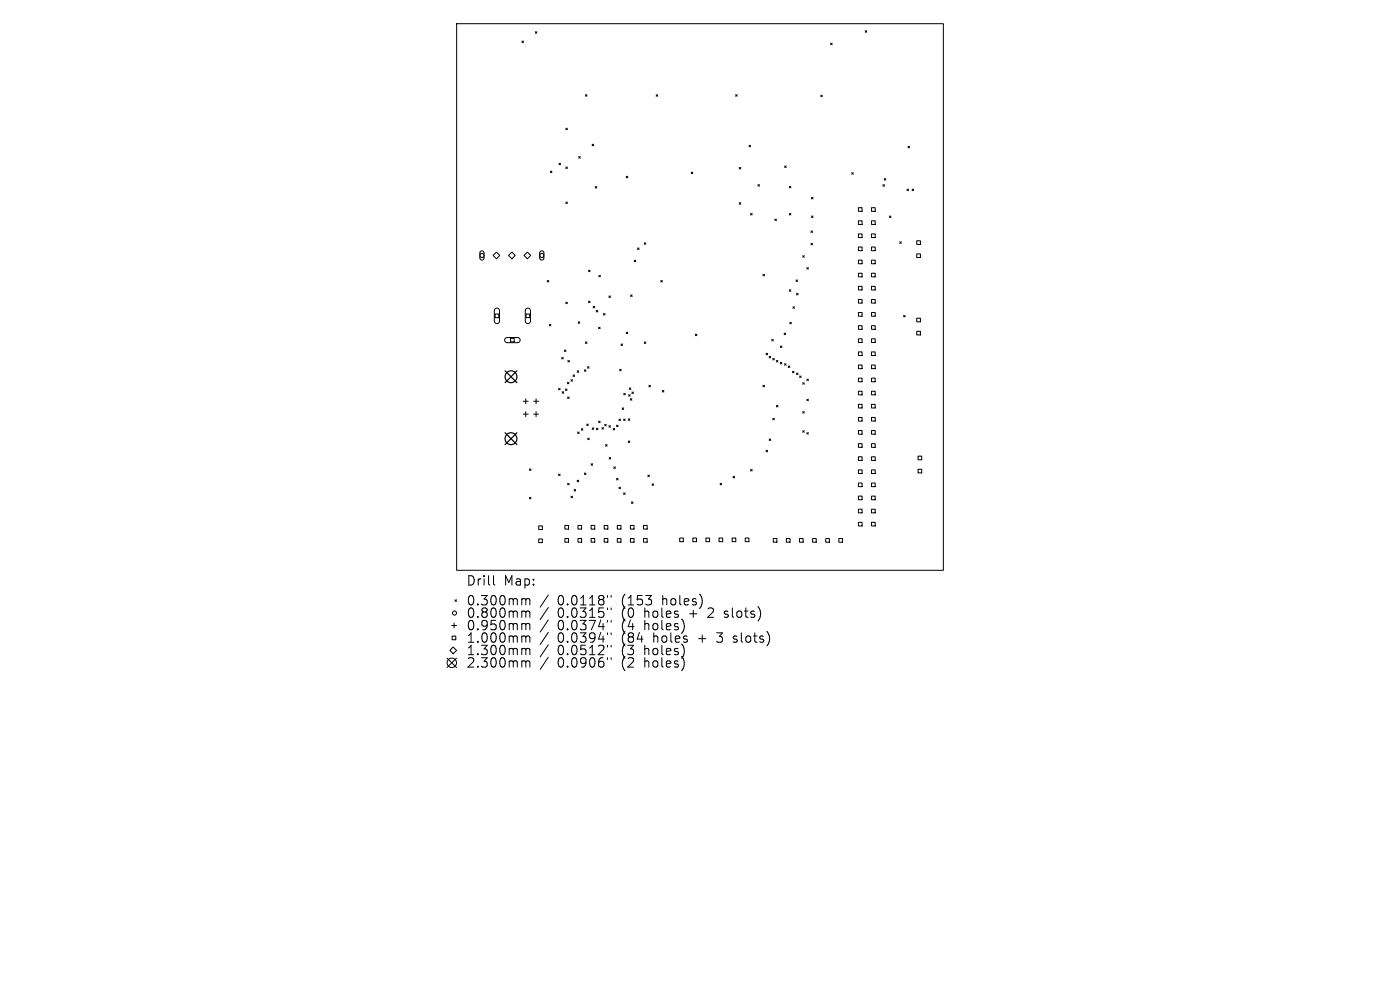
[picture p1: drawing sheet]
<svg xmlns="http://www.w3.org/2000/svg" width="297mm" height="210mm" viewBox="0 0 297 210" stroke-linecap="round" stroke-linejoin="round" font-family="sans-serif">
<defs><g id="words">
<g font-size="2.8">
<text x="98.8" y="124.5">Drill</text>
<text x="106.9" y="124.5">Map:</text>
<text x="98.8" y="128.7">0.300mm</text>
<text x="98.8" y="131.3">0.800mm</text>
<text x="118.3" y="128.7">0.0118&quot;</text>
<text x="118.3" y="131.3">0.0315&quot;</text>
<text x="132" y="128.7">(153</text>
<text x="132" y="131.3">(0</text>
<text x="137" y="131.3">holes</text>
<text x="140.8" y="128.7">holes)</text>
<text x="146.7" y="131.3">+</text>
<text x="150.9" y="131.3">2</text>
<text x="154.5" y="131.3">slots)</text>
<text x="98.8" y="134">0.950mm</text>
<text x="98.8" y="136.6">1.000mm</text>
<text x="118.3" y="134">0.0374&quot;</text>
<text x="118.3" y="136.6">0.0394&quot;</text>
<text x="132" y="134">(4</text>
<text x="132" y="136.6">(84</text>
<text x="137" y="134">holes)</text>
<text x="138.9" y="136.6">holes</text>
<text x="148.6" y="136.6">+</text>
<text x="152.8" y="136.6">3</text>
<text x="156.4" y="136.6">slots)</text>
<text x="98.8" y="139.3">1.300mm</text>
<text x="98.8" y="141.9">2.300mm</text>
<text x="118.3" y="139.3">0.0512&quot;</text>
<text x="118.3" y="141.9">0.0906&quot;</text>
<text x="132" y="139.3">(3</text>
<text x="132" y="141.9">(2</text>
<text x="137" y="139.3">holes)</text>
<text x="137" y="141.9">holes)</text>
</g>
</g></defs>
<g fill="none" stroke="#000" stroke-width=".21">
<path d="M96.9 5h103.2v116h-103.2zM110.7 8.7l.4 .3M111.1 8.7l-.4 .3M113.6 6.7l.3 .4M113.9 6.7l-.3 .4M176.2 9.1l.3 .4M176.5 9.1l-.3 .4M183.5 6.5l.4 .3M183.9 6.5l-.4 .3M116.7 36.3l.4 .3M117.1 36.3l-.4 .3M118.6 34.6l.3 .4"/>
<path d="M118.9 34.6l-.3 .4M120 27.2l.4 .3M120 35.4l.4 .4M120.4 27.2l-.4 .3M120.4 35.4l-.4 .4M122.8 33.2l.3 .3M123.1 33.2l-.3 .3M124.2 20.1l.3 .3M124.5 20.1l-.3 .3M125.6 30.6l.3 .3M125.9 30.6l-.3 .3M126.3 39.6l.3 .3"/>
<path d="M126.6 39.6l-.3 .3M132.8 37.4l.4 .3M133.2 37.4l-.4 .3M139.2 20.1l.3 .3M139.5 20.1l-.3 .3M146.6 36.5l.4 .3M147 36.5l-.4 .3M156.1 20.1l.3 .3M156.4 20.1l-.3 .3M156.8 35.5l.4 .3M157.2 35.5l-.4 .3M158.9 30.8l.3 .3"/>
<path d="M159.2 30.8l-.3 .3M160.8 39.2l.3 .3M161.1 39.2l-.3 .3M166.5 35.2l.3 .3M166.8 35.2l-.3 .3M167.4 39.5l.4 .3M167.8 39.5l-.4 .3M174.1 20.2l.4 .3M174.5 20.2l-.4 .3M180.7 36.6l.3 .4M181 36.6l-.3 .4M187.3 39.2l.3 .3"/>
<path d="M187.6 37.9l.3 .3M187.6 39.2l-.3 .3M187.9 37.9l-.3 .3M192.6 31l.4 .4M193 31l-.4 .4M101.9 53.3l.5-.1 .3 .4v1.2l-.4 .4-.3-.1-.2-.3zM104.6 54.2l.7-.7 .7 .7-.7 .7zM107.9 54.2l.7-.7 .7 .7-.7 .7zM111.2 54.2l.7-.7 .7 .7-.7 .7zM114.6 53.3l.5-.1 .3 .4v1.2l-.4 .4-.3-.1-.2-.3zM116.1 59.5l.3 .3M116.4 59.5l-.3 .3"/>
<path d="M120 42.9l.4 .3M120.4 42.9l-.4 .3M124.9 57.3l.3 .3M125.2 57.3l-.3 .3M127 58.4l.4 .3M127.4 58.4l-.4 .3M134.5 55.2l.4 .3M134.9 55.2l-.4 .3M135.3 52.6l.3 .3M135.6 52.6l-.3 .3M136.7 51.5l.3 .3M137 51.5l-.3 .3"/>
<path d="M140.2 59.5l.3 .3M140.5 59.5l-.3 .3M156.8 43l.4 .3M157.2 43l-.4 .3M159.2 45.3l.4 .3M159.6 45.3l-.4 .3M161.9 58.2l.3 .3M162.2 58.2l-.3 .3M164.4 46.5l.3 .3M164.7 46.5l-.3 .3M167.4 45.3l.4 .3M167.8 45.3l-.4 .3"/>
<path d="M168.9 59.4l.3 .3M169.2 59.4l-.3 .3M170.3 54.2l.3 .4M170.6 54.2l-.3 .4M171.2 56.8l.3 .3M171.5 56.8l-.3 .3M172 49l.4 .3M172 51.6l.4 .3M172.2 41.9l.3 .3M172.2 45.8l.3 .3M172.4 49l-.4 .3M172.4 51.6l-.4 .3"/>
<path d="M172.5 41.9l-.3 .3M172.5 45.8l-.3 .3M182.1 44.1h.8v.7h-.8zM182.1 46.8h.8v.8h-.8zM182.1 49.6h.8v.8h-.8zM182.1 52.4h.8v.8h-.8zM182.1 55.2h.8v.8h-.8zM182.1 58h.8v.7h-.8zM184.9 44.1h.8v.7h-.8zM184.9 46.8h.8v.8h-.8zM184.9 49.6h.8v.8h-.8zM184.9 52.4h.8v.8h-.8z"/>
<path d="M184.9 55.2h.8v.8h-.8zM184.9 58h.8v.7h-.8zM188.7 45.8l.3 .4M189 45.8l-.3 .4M190.9 51.3l.3 .3M191.2 51.3l-.3 .3M192.4 40.1l.3 .3M192.7 40.1l-.3 .3M193.5 40.1l.3 .3M193.8 40.1l-.3 .3M194.5 51.1h.8v.7h-.8zM194.5 53.9h.8v.7h-.8z"/>
<path d="M105 66.6h.8v.8h-.8zM105 65.5l.6-.1 .4 .4v2.4l-.5 .4-.4-.1-.2-.3v-2.3zM107.2 71.8l.4-.2h2.3l.3 .2 .1 .4-.4 .5h-2.4l-.4-.4zM108.3 71.8h.8v.7h-.8zM111.6 66.6h.8v.8h-.8zM111.6 65.5l.5-.1 .4 .4v2.4l-.4 .4-.4-.1-.3-.3v-2.3zM116.5 68.8l.4 .3M116.9 68.8l-.4 .3M119.2 75.8l.3 .3M119.5 75.8l-.3 .3M119.7 74.2l.4 .4M120 64.1l.4 .3"/>
<path d="M120.1 74.2l-.4 .4M120.4 64.1l-.4 .3M120.5 76.5l.3 .3M120.8 76.5l-.3 .3M121.6 79.5l.3 .4M121.9 79.5l-.3 .4M122.4 78.7l.4 .3M122.7 68.3l.3 .3M122.8 78.7l-.4 .3M123 68.3l-.3 .3M124 78.4l.3 .4M124.2 72.5l.3 .4"/>
<path d="M124.3 78.4l-.3 .4M124.5 72.5l-.3 .4M124.6 77.8l.4 .3M124.9 63.9l.3 .3M125 77.8l-.4 .3M125.2 63.9l-.3 .3M125.8 65l.4 .3M126.2 65l-.4 .3M126.5 65.8l.3 .4M126.8 65.8l-.3 .4M127 69.4l.3 .3M127.3 69.4l-.3 .3"/>
<path d="M128 66.5l.4 .3M128.4 66.5l-.4 .3M129.2 62.8l.3 .3M129.5 62.8l-.3 .3M131.5 78.3l.3 .4M131.7 73l.4 .3M131.8 78.3l-.3 .4M132.1 73l-.4 .3M132.8 70.5l.4 .3M133.2 70.5l-.4 .3M133.8 62.6l.3 .3M134.1 62.6l-.3 .3"/>
<path d="M136.7 72.5l.3 .4M137 72.5l-.3 .4M147.5 70.9l.3 .3M147.8 70.9l-.3 .3M162.5 74.9l.3 .4M162.8 74.9l-.3 .4M163.2 75.6l.3 .3M163.5 75.6l-.3 .3M163.7 72l.3 .3M163.9 76l.4 .4M164 72l-.3 .3M164.3 76l-.4 .4"/>
<path d="M164.7 76.5l.3 .3M165 76.5l-.3 .3M165.5 73.4l.4 .3M165.5 76.9l.4 .3M165.9 73.4l-.4 .3M165.9 76.9l-.4 .3M166.3 70.7l.4 .3M166.4 77.2l.4 .3M166.7 70.7l-.4 .3M166.8 77.2l-.4 .3M167.2 77.6l.4 .4M167.4 61.5l.4 .3"/>
<path d="M167.6 68.4l.3 .3M167.6 77.6l-.4 .4M167.8 61.5l-.4 .3M167.9 68.4l-.3 .3M168.1 78.8l.4 .3M168.2 65.1l.3 .3M168.5 78.8l-.4 .3M168.5 65.1l-.3 .3M169 79.1l.3 .4M169 62.2l.3 .4M169.3 79.1l-.3 .4M169.3 62.2l-.3 .4"/>
<path d="M169.6 79.8l.4 .3M170 79.8l-.4 .3M182.1 60.7h.8v.8h-.8zM182.1 63.5h.8v.8h-.8zM182.1 66.3h.8v.8h-.8zM182.1 69.1h.8v.8h-.8zM182.1 71.9h.8v.7h-.8zM182.1 74.6h.8v.8h-.8zM182.1 77.4h.8v.8h-.8zM184.9 60.7h.8v.8h-.8zM184.9 63.5h.8v.8h-.8zM184.9 66.3h.8v.8h-.8z"/>
<path d="M184.9 69.1h.8v.8h-.8zM184.9 71.9h.8v.7h-.8zM184.9 74.6h.8v.8h-.8zM184.9 77.4h.8v.8h-.8zM191.7 66.9l.3 .3M192 66.9l-.3 .3M194.5 67.5h.8v.8h-.8zM194.5 70.3h.8v.8h-.8zM111 85.1h1.1M111 87.9h1.1M111.5 84.6v1M111.5 87.3v1.1"/>
<path d="M112.3 99.5l.3 .3M112.6 99.5l-.3 .3M113.2 85.1h1M113.2 87.9h1M113.7 84.6v1M113.7 87.3v1.1M118.5 82.4l.3 .3M118.8 82.4l-.3 .3M119.3 83.1l.3 .3M119.6 83.1l-.3 .3M120 82.5l.3 .3M120.3 82.5l-.3 .3"/>
<path d="M120.4 81.1l.3 .3M120.4 84.2l.3 .3M120.7 81.1l-.3 .3M120.7 84.2l-.3 .3M121.1 80.5l.3 .4M121.4 80.5l-.3 .4M122.5 91.6l.4 .4M122.9 91.6l-.4 .4M123.3 90.9l.3 .4M123.6 90.9l-.3 .4M124.5 90l.3 .3M124.7 92.9l.3 .4"/>
<path d="M124.8 90l-.3 .3M125 92.9l-.3 .4M125.4 98.4l.3 .3M125.6 90.8l.4 .3M125.7 98.4l-.3 .3M126 90.8l-.4 .3M126.5 90.8l.4 .4M126.9 90.8l-.4 .4M127 89.3l.3 .4M127.3 89.3l-.3 .4M127.7 90.7l.3 .3M128 90.7l-.3 .3"/>
<path d="M128.3 90l.3 .3M128.5 94.3l.3 .3M128.6 90l-.3 .3M128.8 94.3l-.3 .3M129.2 90.3l.3 .3M129.2 97.1l.4 .3M129.5 90.3l-.3 .3M129.6 97.1l-.4 .3M130.1 90.9l.3 .3M130.2 99l.3 .4M130.4 90.9l-.3 .3M130.5 99l-.3 .4"/>
<path d="M130.8 90.2l.3 .3M131.1 90.2l-.3 .3M131.3 88.9l.3 .3M131.6 88.9l-.3 .3M132 86.5l.3 .4M132.3 88.9l.3 .3M132.3 86.5l-.3 .4M132.3 83.4l.4 .4M132.6 88.9l-.3 .3M132.7 83.4l-.4 .4M133.3 93.5l.3 .4M133.3 88.8l.3 .4"/>
<path d="M133.4 83.7l.3 .3M133.5 82.3l.3 .3M133.6 93.5l-.3 .4M133.6 88.8l-.3 .4M133.7 83.7l-.3 .3M133.7 84.6l.3 .3M133.8 82.3l-.3 .3M134 84.6l-.3 .3M134 83.1l.4 .4M134.4 83.1l-.4 .4M137.7 81.7l.3 .4M138 81.7l-.3 .4"/>
<path d="M140.5 82.8l.3 .4M140.8 82.8l-.3 .4M159.2 99.6l.4 .3M159.6 99.6l-.4 .3M161.9 81.7l.3 .4M162.2 81.7l-.3 .4M162.5 95.5l.3 .3M162.8 95.5l-.3 .3M163.2 93.1l.3 .3M163.5 93.1l-.3 .3M163.9 88.7l.4 .4M164.3 88.7l-.4 .4"/>
<path d="M164.7 86l.3 .3M165 86l-.3 .3M170.3 81.2l.3 .3M170.3 87.3l.3 .3M170.3 91.4l.3 .3M170.6 81.2l-.3 .3M170.6 87.3l-.3 .3M170.6 91.4l-.3 .3M171.2 91.8l.3 .3M171.2 84.7l.3 .3M171.2 80.4l.3 .3M171.5 84.7l-.3 .3"/>
<path d="M171.5 80.4l-.3 .3M171.5 91.8l-.3 .3M182.1 80.2h.8v.8h-.8zM182.1 83h.8v.8h-.8zM182.1 85.8h.8v.7h-.8zM182.1 88.6h.8v.7h-.8zM182.1 91.3h.8v.8h-.8zM182.1 94.1h.8v.8h-.8zM182.1 96.9h.8v.8h-.8zM182.1 99.7h.8v.8h-.8zM184.9 80.2h.8v.8h-.8zM184.9 83h.8v.8h-.8z"/>
<path d="M184.9 85.8h.8v.7h-.8zM184.9 88.6h.8v.7h-.8zM184.9 91.3h.8v.8h-.8zM184.9 94.1h.8v.8h-.8zM184.9 96.9h.8v.8h-.8zM184.9 99.7h.8v.8h-.8zM194.8 96.8h.7v.7h-.7zM194.8 99.5h.7v.8h-.7zM112.3 105.5l.3 .3M112.6 105.5l-.3 .3M114.3 111.6h.8v.7h-.8zM114.3 114.3h.8v.8h-.8z"/>
<path d="M118.5 100.6l.3 .3M118.8 100.6l-.3 .3M119.8 111.5h.8v.7h-.8zM119.8 114.2h.8v.8h-.8zM120.4 102.5l.3 .4M120.7 102.5l-.3 .4M121.1 105.3l.4 .3M121.5 105.3l-.4 .3M121.8 103.8l.3 .4M122.1 103.8l-.3 .4M122.4 101.9l.4 .3M122.6 111.5h.8v.7h-.8z"/>
<path d="M122.6 114.2h.8v.8h-.8zM122.8 101.9l-.4 .3M124 100.3l.3 .4M124.3 100.3l-.3 .4M125.4 111.5h.8v.7h-.8zM125.4 114.2h.8v.8h-.8zM128.2 111.5h.8v.7h-.8zM128.2 114.2h.8v.8h-.8zM130.8 101.5l.3 .3M131 111.5h.7v.7h-.7zM131 114.2h.7v.8h-.7zM131.1 101.5l-.3 .3"/>
<path d="M131.3 103.3l.3 .4M131.6 103.3l-.3 .4M132.3 104.6l.3 .3M132.6 104.6l-.3 .3M133.7 111.5h.8v.7h-.8zM133.7 114.2h.8v.8h-.8zM134 106.5l.3 .3M134.3 106.5l-.3 .3M136.5 111.5h.8v.7h-.8zM136.5 114.2h.8v.8h-.8zM137.4 100.8l.4 .3M137.8 100.8l-.4 .3"/>
<path d="M138.3 102.6l.3 .4M138.6 102.6l-.3 .4M144.2 114.1h.8v.8h-.8zM147 114.1h.7v.8h-.7zM149.8 114.1h.7v.8h-.7zM152.5 114.1h.8v.8h-.8zM152.8 102.5l.3 .4M153.1 102.5l-.3 .4M155.3 114.1h.8v.8h-.8zM155.5 101l.3 .4M155.8 101l-.3 .4M158.1 114.1h.8v.8h-.8z"/>
<path d="M164 114.2h.8v.8h-.8zM166.8 114.2h.8v.8h-.8zM169.6 114.2h.8v.8h-.8zM172.4 114.2h.8v.8h-.8zM175.2 114.2h.7v.8h-.7zM177.9 114.2h.8v.8h-.8zM182.1 102.5h.8v.7h-.8zM182.1 105.2h.8v.8h-.8zM182.1 108h.8v.8h-.8zM182.1 110.8h.8v.8h-.8zM184.9 102.5h.8v.7h-.8zM184.9 105.2h.8v.8h-.8z"/>
<path d="M184.9 108h.8v.8h-.8zM184.9 110.8h.8v.8h-.8zM94.8 139.6l2 2M95.8 132.7h1M95.9 134.9h.8v.8h-.8zM96.1 137.3l.7 .7-.7 .7-.7-.7zM96.3 132.2v1M96.5 127.2l.3 .4M96.8 127.2l-.3 .4M96.8 139.6l-2 2M104.7 122.1v1.7l.3 .3M111 127l.5 .1 .1 .2"/>
<path d="M111 129.6l.5 .1 .1 .2M111 132.3h.3l.3 .3M111 134.9l.5 .1 .1 .2M111 137.5l.5 .1 .1 .2M111.6 127.3v1M111.6 129.9v1.1M111.6 132.6v1M111.6 135.2v1M111.6 137.8v1.1M111.6 127.3l.2-.3 .5 .1 .1 1.2M111.6 129.9l.2-.3 .5 .1 .1 1.3M111.6 132.6l.2-.3 .5 .1 .1 1.2"/>
<path d="M111.6 135.2l.2-.3 .5 .1 .1 1.2M111.6 137.8l.2-.3 .5 .1 .1 1.3M116.3 126.2l-1.7 2.6M116.3 128.9l-1.7 2.5M116.3 131.5l-1.7 2.6M116.3 134.1l-1.7 2.6M116.3 136.8l-1.7 2.6M116.3 139.4l-1.7 2.6M128.9 126.3v.4M128.9 129v.3M128.9 131.6v.4M128.9 134.2v.4"/>
<path d="M128.9 136.9v.4M128.9 139.5v.4M129.6 126.3v.4M129.6 129v.3M129.6 131.6v.4M129.6 134.2v.4M129.6 136.9v.4M129.6 139.5v.4M153.6 130.9l.2 .1M153.7 129.7v.5M155.6 136.1l.1 .1M155.6 135v.5"/>
<path d="M111 140.2l.5 .1 .1 .2M111.6 140.5v1M111.6 140.5l.2-.3 .5 .1 .1 1.2"/>
<circle cx="102.2" cy="54.2" r=".44"/>
<circle cx="114.9" cy="54.2" r=".44"/>
<circle cx="96.4" cy="130" r=".44"/>
<circle cx="95.8" cy="140.6" r="1"/>
</g>
<g fill="none" stroke="#000" stroke-width=".25">
<path d="M107.1 78.7l2.6 2.5M109.7 78.7l-2.6 2.5M107.1 91.8l2.6 2.5M109.7 91.8l-2.6 2.5"/>
<circle cx="108.4" cy="79.9" r="1.26"/>
<circle cx="108.4" cy="93.1" r="1.26"/>
</g>
<use href="#words"/>
</svg>
